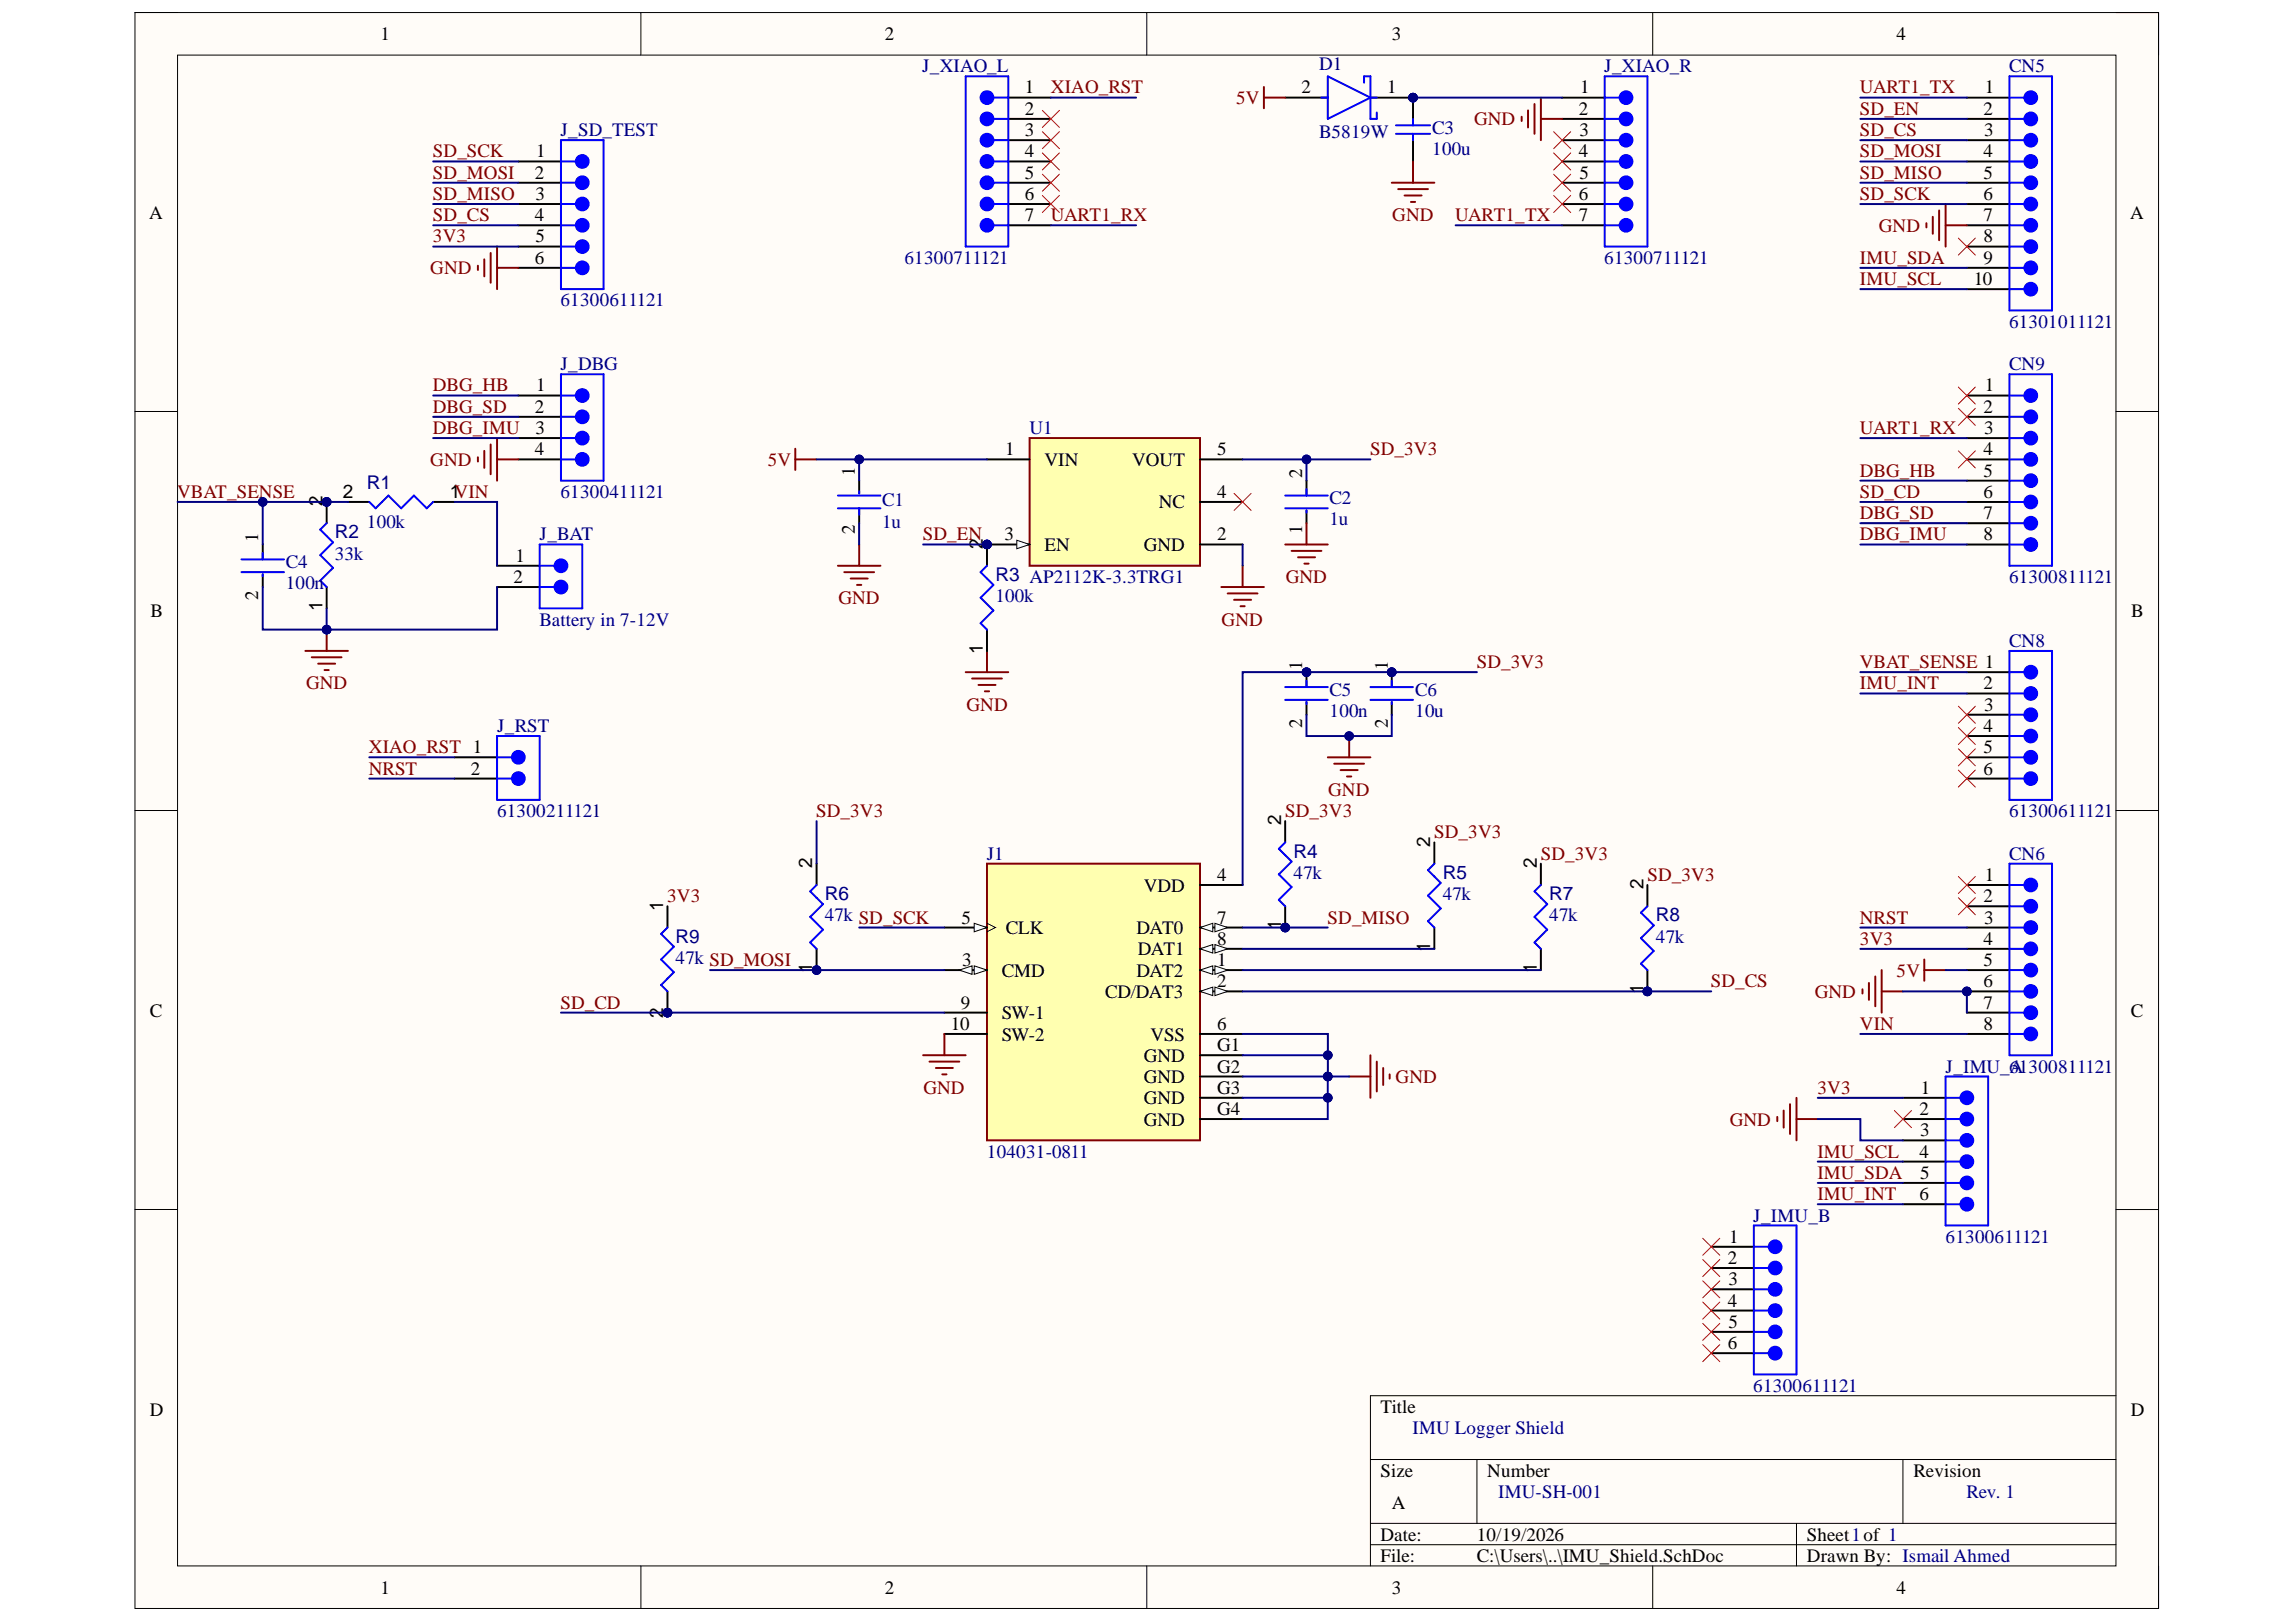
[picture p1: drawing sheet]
<svg xmlns="http://www.w3.org/2000/svg" width="297mm" height="210mm" viewBox="0 0 297 210" stroke-linecap="round" stroke-linejoin="round" font-family="sans-serif">
<defs><g id="words">
<g font-size="2.5">
<text x="49.2" y="5.2">1</text>
<text x="114.5" y="5.2">2</text>
<text x="180" y="5.2">3</text>
<text x="245.4" y="5.2">4</text>
<text x="132.6" y="14.9">2</text>
<text x="132.6" y="12.1">1</text>
<text x="132.6" y="17.6">3</text>
<text x="168.4" y="12.1">2</text>
<text x="179.5" y="12.1">1</text>
<text x="204.2" y="14.9">2</text>
<text x="204.3" y="17.6">3</text>
<text x="204.4" y="12.1">1</text>
<text x="256.6" y="14.9">2</text>
<text x="256.7" y="17.6">3</text>
<text x="256.8" y="12.1">1</text>
<text x="69.2" y="23.2">2</text>
<text x="69.4" y="20.4">1</text>
<text x="132.6" y="20.4">4</text>
<text x="132.6" y="23.2">5</text>
<text x="204.2" y="20.4">4</text>
<text x="204.3" y="23.2">5</text>
<text x="256.6" y="20.4">4</text>
<text x="256.6" y="23.2">5</text>
<text x="19.3" y="28.3">A</text>
<text x="69.2" y="28.7">4</text>
<text x="69.3" y="25.9">3</text>
<text x="132.6" y="25.9">6</text>
<text x="132.6" y="28.7">7</text>
<text x="204.2" y="25.9">6</text>
<text x="204.2" y="28.7">7</text>
<text x="256.6" y="25.9">6</text>
<text x="256.6" y="28.7">7</text>
<text x="275.6" y="28.3">A</text>
<text x="69.2" y="34.2">6</text>
<text x="69.3" y="31.4">5</text>
<text x="256.6" y="31.4">8</text>
<text x="256.6" y="34.2">9</text>
<text x="255.3" y="36.9">10</text>
<text x="69.2" y="53.4">2</text>
<text x="69.4" y="50.6">1</text>
<text x="256.6" y="53.4">2</text>
<text x="256.8" y="50.6">1</text>
<text x="69.2" y="58.9">4</text>
<text x="69.3" y="56.1">3</text>
<text x="130" y="58.9">1</text>
<text x="157.5" y="58.9">5</text>
<text x="256.6" y="58.9">4</text>
<text x="256.7" y="56.1">3</text>
<text x="41.7" y="65.5" transform="rotate(-90 41.7 65.5)">2</text>
<text x="44.3" y="64.4">2</text>
<text x="58.2" y="64.4">1VIN</text>
<text x="110.6" y="61.6" transform="rotate(-90 110.6 61.6)">1</text>
<text x="135.1" y="60.3">VIN</text>
<text x="146.5" y="60.3">VOUT</text>
<text x="149.9" y="65.8">NC</text>
<text x="157.5" y="64.4">4</text>
<text x="168.5" y="61.9" transform="rotate(-90 168.5 61.9)">2</text>
<text x="256.6" y="61.7">5</text>
<text x="256.6" y="64.4">6</text>
<text x="33.4" y="70.2" transform="rotate(-90 33.4 70.2)">1</text>
<text x="110.6" y="69.2" transform="rotate(-90 110.6 69.2)">2</text>
<text x="127.2" y="71" transform="rotate(-90 127.2 71)">2</text>
<text x="130" y="69.9">3</text>
<text x="135.1" y="71.4">EN</text>
<text x="148" y="71.4">GND</text>
<text x="157.5" y="69.9">2</text>
<text x="168.5" y="69.2" transform="rotate(-90 168.5 69.2)">1</text>
<text x="256.6" y="67.2">7</text>
<text x="256.6" y="69.9">8</text>
<text x="33.4" y="77.7" transform="rotate(-90 33.4 77.7)">2</text>
<text x="66.4" y="75.4">2</text>
<text x="66.7" y="72.7">1</text>
<text x="19.5" y="79.9">B</text>
<text x="41.7" y="79" transform="rotate(-90 41.7 79)">1</text>
<text x="275.7" y="79.9">B</text>
<text x="127.2" y="84.6" transform="rotate(-90 127.2 84.6)">1</text>
<text x="168.5" y="86.7" transform="rotate(-90 168.5 86.7)">1</text>
<text x="179.5" y="86.7" transform="rotate(-90 179.5 86.7)">1</text>
<text x="256.6" y="89.2">2</text>
<text x="168.5" y="94.2" transform="rotate(-90 168.5 94.2)">2</text>
<text x="179.5" y="94.2" transform="rotate(-90 179.5 94.2)">2</text>
<text x="256.6" y="94.7">4</text>
<text x="256.7" y="92">3</text>
<text x="60.9" y="100.3">2</text>
<text x="256.6" y="97.5">5</text>
<text x="256.6" y="100.3">6</text>
<text x="165.7" y="106.8" transform="rotate(-90 165.7 106.8)">2</text>
<text x="105.1" y="112.4" transform="rotate(-90 105.1 112.4)">2</text>
<text x="157.5" y="114">4</text>
<text x="185" y="109.6" transform="rotate(-90 185 109.6)">2</text>
<text x="198.8" y="112.4" transform="rotate(-90 198.8 112.4)">2</text>
<text x="256.8" y="114">1</text>
<text x="85.8" y="117.9" transform="rotate(-90 85.8 117.9)">1</text>
<text x="124.4" y="119.5">5</text>
<text x="148" y="115.4">VDD</text>
<text x="157.5" y="119.5">7</text>
<text x="212.6" y="115.1" transform="rotate(-90 212.6 115.1)">2</text>
<text x="256.6" y="116.8">2</text>
<text x="256.7" y="119.5">3</text>
<text x="105.1" y="125.9" transform="rotate(-90 105.1 125.9)">1</text>
<text x="124.5" y="125">3</text>
<text x="130.1" y="120.9">CLK</text>
<text x="147" y="120.9">DAT0</text>
<text x="147.2" y="123.6">DAT1</text>
<text x="157.5" y="122.3">8</text>
<text x="157.5" y="125">1</text>
<text x="165.7" y="120.4" transform="rotate(-90 165.7 120.4)">1</text>
<text x="185" y="123.2" transform="rotate(-90 185 123.2)">1</text>
<text x="198.8" y="125.9" transform="rotate(-90 198.8 125.9)">1</text>
<text x="256.6" y="122.3">4</text>
<text x="256.6" y="125">5</text>
<text x="19.4" y="131.6">C</text>
<text x="85.8" y="131.7" transform="rotate(-90 85.8 131.7)">2</text>
<text x="124.3" y="130.5">9</text>
<text x="129.6" y="126.4">CMD</text>
<text x="129.6" y="131.9">SW-1</text>
<text x="143" y="129.2">CD/DAT3</text>
<text x="147" y="126.4">DAT2</text>
<text x="157.5" y="127.7">2</text>
<text x="212.6" y="128.7" transform="rotate(-90 212.6 128.7)">1</text>
<text x="256.6" y="127.7">6</text>
<text x="256.6" y="130.5">7</text>
<text x="275.7" y="131.6">C</text>
<text x="123" y="133.2">10</text>
<text x="129.6" y="134.7">SW-2</text>
<text x="148" y="137.4">GND</text>
<text x="148.8" y="134.7">VSS</text>
<text x="157.5" y="133.2">6</text>
<text x="157.5" y="136">G1</text>
<text x="256.6" y="133.2">8</text>
<text x="148" y="140.2">GND</text>
<text x="148" y="142.9">GND</text>
<text x="157.5" y="138.8">G2</text>
<text x="157.5" y="141.5">G3</text>
<text x="248.5" y="141.5">1</text>
<text x="148" y="145.7">GND</text>
<text x="157.5" y="144.3">G4</text>
<text x="248.3" y="144.3">2</text>
<text x="248.3" y="149.8">4</text>
<text x="248.4" y="147">3</text>
<text x="248.3" y="155.3">6</text>
<text x="248.4" y="152.5">5</text>
<text x="223.7" y="160.8">1</text>
<text x="223.5" y="163.6">2</text>
<text x="223.6" y="166.3">3</text>
<text x="223.5" y="169.1">4</text>
<text x="223.6" y="171.8">5</text>
<text x="223.5" y="174.6">6</text>
<text x="19.4" y="183.2">D</text>
<text x="178.6" y="182.9">Title</text>
<text x="275.7" y="183.2">D</text>
<text x="178.6" y="191.1">Size</text>
<text x="192.4" y="191.1">Number</text>
<text x="247.6" y="191.1">Revision</text>
<text x="180" y="195.2">A</text>
<text x="178.6" y="199.4">Date:</text>
<text x="178.6" y="202.2">File:</text>
<text x="191" y="199.4">10/19/2026</text>
<text x="191" y="202.2">C:\Users\..\IMU_Shield.SchDoc</text>
<text x="233.8" y="199.4">Sheet1of 1</text>
<text x="233.8" y="202.2">Drawn By: Ismail Ahmed</text>
<text x="49.2" y="206.3">1</text>
<text x="114.5" y="206.3">2</text>
<text x="180" y="206.3">3</text>
<text x="245.4" y="206.3">4</text>
</g>
<g font-size="2.5" fill="#000080">
<text x="119.3" y="9.4">J_XIAO_L</text>
<text x="170.7" y="9">D1</text>
<text x="207.5" y="9.4">J_XIAO_R</text>
<text x="259.9" y="9.4">CN5</text>
<text x="72.5" y="17.6">J_SD_TEST</text>
<text x="170.7" y="17.9">B5819W</text>
<text x="185.3" y="17.3">C3</text>
<text x="185.3" y="20.1">100u</text>
<text x="117" y="34.2">61300711121</text>
<text x="207.5" y="34.2">61300711121</text>
<text x="72.5" y="39.6">61300611121</text>
<text x="72.5" y="47.9">J_DBG</text>
<text x="259.9" y="42.4">61301011121</text>
<text x="259.9" y="47.9">CN9</text>
<text x="133.2" y="56.1">U1</text>
<text x="47.5" y="63.3">R1</text>
<text x="72.5" y="64.4">61300411121</text>
<text x="114.1" y="65.5">C1</text>
<text x="172" y="65.3">C2</text>
<text x="43.3" y="69.7">R2</text>
<text x="47.5" y="68.3">100k</text>
<text x="69.8" y="69.9">J_BAT</text>
<text x="114.1" y="68.3">1u</text>
<text x="172" y="68">1u</text>
<text x="37" y="73.6">C4</text>
<text x="37" y="76.3">100n</text>
<text x="43.3" y="72.5">33k</text>
<text x="128.8" y="77.9">100k</text>
<text x="128.8" y="75.2">R3 AP2112K-3.3TRG1</text>
<text x="259.9" y="75.4">61300811121</text>
<text x="69.8" y="81">Battery in 7-12V</text>
<text x="259.9" y="83.7">CN8</text>
<text x="64.3" y="94.7">J_RST</text>
<text x="172" y="90">C5</text>
<text x="172" y="92.8">100n</text>
<text x="183.1" y="90">C6</text>
<text x="183.1" y="92.8">10u</text>
<text x="64.3" y="105.8">61300211121</text>
<text x="259.9" y="105.8">61300611121</text>
<text x="127.7" y="111.3">J1</text>
<text x="167.4" y="113.7">47k</text>
<text x="167.4" y="111">R4</text>
<text x="186.6" y="113.7">R5</text>
<text x="259.9" y="111.3">CN6</text>
<text x="106.7" y="119.2">47k SD_SCK</text>
<text x="106.7" y="116.5">R6</text>
<text x="186.6" y="116.5">47k</text>
<text x="200.4" y="119.2">47k</text>
<text x="200.4" y="116.5">R7</text>
<text x="214.2" y="119.2">R8</text>
<text x="87.4" y="124.7">47k SD_MOSI</text>
<text x="87.4" y="122">R9</text>
<text x="214.2" y="122">47k</text>
<text x="251.7" y="138.8">J_IMU_61300811121</text>
<text x="260" y="138.8">A</text>
<text x="127.7" y="149.8">104031-0811</text>
<text x="226.8" y="158.1">J_IMU_B</text>
<text x="251.7" y="160.8">61300611121</text>
<text x="182.8" y="185.6">IMU Logger Shield</text>
<text x="226.8" y="180.1">61300611121</text>
<text x="193.8" y="193.9">IMU-SH-001</text>
<text x="254.4" y="193.9">Rev. 1</text>
</g>
<g font-size="2.5" fill="#800000">
<text x="136" y="12.1">XIAO_RST</text>
<text x="159.9" y="13.4">5V</text>
<text x="190.7" y="16.2">GND</text>
<text x="240.6" y="12.1">UART1_TX</text>
<text x="240.6" y="14.9">SD_EN</text>
<text x="240.6" y="17.6">SD_CS</text>
<text x="56" y="20.4">SD_SCK</text>
<text x="56" y="23.2">SD_MOSI</text>
<text x="240.6" y="20.4">SD_MOSI</text>
<text x="240.6" y="23.2">SD_MISO</text>
<text x="56" y="25.9">SD_MISO</text>
<text x="56" y="28.7">SD_CS</text>
<text x="136" y="28.7">UART1_RX</text>
<text x="180.1" y="28.7">GND</text>
<text x="188.3" y="28.7">UART1_TX</text>
<text x="240.6" y="25.9">SD_SCK</text>
<text x="55.7" y="35.5">GND</text>
<text x="56" y="31.4">3V3</text>
<text x="240.6" y="34.2">IMU_SDA</text>
<text x="243.1" y="30">GND</text>
<text x="240.6" y="36.9">IMU_SCL</text>
<text x="56" y="50.6">DBG_HB</text>
<text x="56" y="53.4">DBG_SD</text>
<text x="56" y="56.1">DBG_IMU</text>
<text x="177.3" y="58.9">SD_3V3</text>
<text x="240.6" y="56.1">UART1_RX</text>
<text x="22.9" y="64.4">VBAT_SENSE</text>
<text x="55.7" y="60.3">GND</text>
<text x="99.3" y="60.3">5V</text>
<text x="240.6" y="61.7">DBG_HB</text>
<text x="240.6" y="64.4">SD_CD</text>
<text x="119.4" y="69.9">SD_EN</text>
<text x="240.6" y="67.2">DBG_SD</text>
<text x="240.6" y="69.9">DBG_IMU</text>
<text x="166.3" y="75.4">GND</text>
<text x="108.5" y="78.2">GND</text>
<text x="158" y="81">GND</text>
<text x="39.6" y="89.2">GND</text>
<text x="191" y="86.5">SD_3V3</text>
<text x="240.6" y="86.5">VBAT_SENSE 1</text>
<text x="240.6" y="89.2">IMU_INT</text>
<text x="125" y="92">GND</text>
<text x="47.7" y="97.5">XIAO_RST 1</text>
<text x="47.7" y="100.3">NRST</text>
<text x="105.6" y="105.8">SD_3V3</text>
<text x="166.3" y="105.8">SD_3V3</text>
<text x="171.8" y="103">GND</text>
<text x="185.5" y="108.5">SD_3V3</text>
<text x="199.3" y="111.3">SD_3V3</text>
<text x="213.1" y="114">SD_3V3</text>
<text x="86.3" y="116.8">3V3</text>
<text x="171.8" y="119.5">SD_MISO</text>
<text x="240.6" y="119.5">NRST</text>
<text x="240.6" y="122.3">3V3</text>
<text x="72.5" y="130.5">SD_CD</text>
<text x="221.3" y="127.7">SD_CS</text>
<text x="234.8" y="129.2">GND</text>
<text x="245.4" y="126.4">5V</text>
<text x="240.6" y="133.2">VIN</text>
<text x="119.5" y="141.5">GND</text>
<text x="180.6" y="140.2">GND</text>
<text x="235.1" y="141.5">3V3</text>
<text x="223.8" y="145.7">GND</text>
<text x="235.1" y="149.8">IMU_SCL</text>
<text x="235.1" y="152.5">IMU_SDA</text>
<text x="235.1" y="155.3">IMU_INT</text>
</g>
</g></defs>
<path d="M17.5 1.6h261.8v206.6h-261.8z" fill-rule="evenodd" fill="#fffcf8"/>
<path d="M17.5 1.6h261.8v206.6h-261.8z" fill="none" stroke="#000" stroke-width=".13"/>
<path d="M23 7.1h250.7v195.5h-250.7z" fill-rule="evenodd" fill="#fffcf8"/>
<g fill="none" stroke="#000" stroke-width=".13">
<path d="M17.5 1.6h5.5M23 7.1h250.7v195.5h-250.7zM82.9 1.6v5.5M148.4 1.6v5.5M213.8 1.6v5.5M273.7 1.6h5.6v5.5M17.5 53.3h5.5M273.7 53.3h5.6M17.5 104.9h5.5M273.7 104.9h5.6M17.5 156.5h5.5M273.7 156.5h5.6"/>
<path d="M177.3 188.9h96.4M177.3 197.1h96.4M177.3 199.9h96.4M191.1 188.9v8.2M232.4 197.1v5.5M246.2 188.9v8.2M273.7 180.6h-96.4v22M82.9 202.6v5.6M148.4 202.6v5.6M213.8 202.6v5.6M279.3 202.6v5.6"/>
</g>
<circle cx="127.7" cy="70.5" r=".55" fill="#000080"/>
<circle cx="127.7" cy="70.5" r=".55" fill="none" stroke="#000080" stroke-width=".13"/>
<path d="M133.2 56.7h22v16.5h-22z" fill-rule="evenodd" fill="#ffffb0"/>
<path d="M133.2 56.7h22v16.5h-22z" fill="none" stroke="#800000" stroke-width=".25"/>
<path d="M127.7 59.4h5.5M127.7 70.5h5.5" fill="none" stroke="#000" stroke-width=".25"/>
<path d="M131.5 69.9l1.7 .6-1.7 .5z" fill="#f8fcff"/>
<path d="M131.5 69.9l1.7 .6-1.7 .5z" fill="none" stroke="#000" stroke-width=".13"/>
<circle cx="127.7" cy="70.5" r=".55" fill="#000080"/>
<circle cx="127.7" cy="70.5" r=".55" fill="none" stroke="#000080" stroke-width=".13"/>
<path d="M155.2 59.4h5.6M111.2 62.2v1.7M111.2 65.8v1.9M155.2 65h5.6M155.2 70.5h5.6M169 62.2v1.9M169 66.1v1.6" fill="none" stroke="#000" stroke-width=".25"/>
<path d="M108.4 64.1h5.5M108.4 65.8h5.5M111.2 63.6v.3M111.2 65.8v.8M166.3 64.1h5.5M166.3 65.8h5.5M169 63.3v.8M169 66.1v.2" fill="none" stroke="#00f" stroke-width=".25"/>
<g fill="none" stroke="#800000" stroke-width=".25">
<path d="M102.9 58.1v2.7M102.9 59.4h2.7M108.4 73.2h5.5M109.2 74h3.9M110.1 74.9h2.2M110.9 75.7h.5M111.2 70.5v2.7M158 76h5.5M158.8 76.8h3.9M159.7 77.6h2.2M160.5 78.5h.5M160.8 73.2v2.8"/>
<path d="M166.3 70.5h5.5M167.1 71.3h3.9M167.9 72.1h2.2M168.7 72.9h.6M169 67.7v2.8M124.9 87h5.5M125.8 87.8h3.8M126.6 88.6h2.2M127.4 89.5h.6M127.7 84.2v2.8"/>
</g>
<path d="M159.7 63.9l2.2 2.2M161.9 63.9l-2.2 2.2" fill="none" stroke="#f00" stroke-width=".13"/>
<circle cx="127.7" cy="70.5" r=".55" fill="#000080"/>
<circle cx="127.7" cy="70.5" r=".55" fill="none" stroke="#000080" stroke-width=".13"/>
<path d="M127.7 70.5v2.7" fill="none" stroke="#000" stroke-width=".25"/>
<circle cx="127.7" cy="70.5" r=".55" fill="#000080"/>
<circle cx="127.7" cy="70.5" r=".55" fill="none" stroke="#000080" stroke-width=".13"/>
<path d="M127.7 81.5v2.7" fill="none" stroke="#000" stroke-width=".25"/>
<path d="M127.7 73.2l-.8 .8 1.6 1.7-1.6 1.6 1.6 1.7-1.6 1.6 .8 .9" fill="none" stroke="#00f" stroke-width=".25"/>
<path d="M127.7 111.8h27.5v35.8h-27.5z" fill-rule="evenodd" fill="#ffffb0"/>
<path d="M127.7 111.8h27.5v35.8h-27.5z" fill="none" stroke="#800000" stroke-width=".25"/>
<path d="M122.2 120h5.5" fill="none" stroke="#000" stroke-width=".25"/>
<path d="M126 119.5l1.7 .5-1.7 .6z" fill="#f8fcff"/>
<path d="M126 119.5l1.7 .5-1.7 .6zM127.7 119.5l1.1 .5-1.1 .6" fill="none" stroke="#000" stroke-width=".13"/>
<path d="M122.2 125.5h5.5" fill="none" stroke="#000" stroke-width=".25"/>
<path d="M126 125l1.7 .5-1.7 .6z" fill="#f8fcff"/>
<path d="M126 125l1.7 .5-1.7 .6z" fill="none" stroke="#000" stroke-width=".13"/>
<path d="M124.1 125.5l1.7-.5v1.1z" fill="#f8fcff"/>
<path d="M124.1 125.5l1.7-.5v1.1z" fill="none" stroke="#000" stroke-width=".13"/>
<path d="M155.2 114.5h5.6M122.2 131h5.5M122.2 133.8h5.5M155.2 120h5.6" fill="none" stroke="#000" stroke-width=".25"/>
<path d="M155.2 120l1.7-.5v1.1z" fill="#f8fcff"/>
<path d="M155.2 120l1.7-.5v1.1z" fill="none" stroke="#000" stroke-width=".13"/>
<path d="M157.2 119.5l1.6 .5-1.6 .6z" fill="#f8fcff"/>
<path d="M157.2 119.5l1.6 .5-1.6 .6z" fill="none" stroke="#000" stroke-width=".13"/>
<path d="M155.2 122.8h5.6" fill="none" stroke="#000" stroke-width=".25"/>
<path d="M155.2 122.8l1.7-.6v1.1z" fill="#f8fcff"/>
<path d="M155.2 122.8l1.7-.6v1.1z" fill="none" stroke="#000" stroke-width=".13"/>
<path d="M157.2 122.2l1.6 .6-1.6 .5z" fill="#f8fcff"/>
<path d="M157.2 122.2l1.6 .6-1.6 .5z" fill="none" stroke="#000" stroke-width=".13"/>
<path d="M155.2 125.5h5.6" fill="none" stroke="#000" stroke-width=".25"/>
<path d="M155.2 125.5l1.7-.5v1.1z" fill="#f8fcff"/>
<path d="M155.2 125.5l1.7-.5v1.1z" fill="none" stroke="#000" stroke-width=".13"/>
<path d="M157.2 125l1.6 .5-1.6 .6z" fill="#f8fcff"/>
<path d="M157.2 125l1.6 .5-1.6 .6z" fill="none" stroke="#000" stroke-width=".13"/>
<path d="M155.2 128.3h5.6" fill="none" stroke="#000" stroke-width=".25"/>
<path d="M155.2 128.3l1.7-.6v1.1z" fill="#f8fcff"/>
<path d="M155.2 128.3l1.7-.6v1.1z" fill="none" stroke="#000" stroke-width=".13"/>
<path d="M157.2 127.7l1.6 .6-1.6 .5z" fill="#f8fcff"/>
<path d="M157.2 127.7l1.6 .6-1.6 .5z" fill="none" stroke="#000" stroke-width=".13"/>
<path d="M155.2 133.8h5.6M155.2 136.6h5.6M155.2 139.3h5.6M155.2 142.1h5.6M155.2 144.8h5.6" fill="none" stroke="#000" stroke-width=".25"/>
<circle cx="166.3" cy="120" r=".55" fill="#000080"/>
<circle cx="166.3" cy="120" r=".55" fill="none" stroke="#000080" stroke-width=".13"/>
<path d="M166.3 106.3v2.7M166.3 117.3v2.7" fill="none" stroke="#000" stroke-width=".25"/>
<circle cx="166.3" cy="120" r=".55" fill="#000080"/>
<circle cx="166.3" cy="120" r=".55" fill="none" stroke="#000080" stroke-width=".13"/>
<path d="M166.3 109l-.9 .8 1.7 1.7-1.7 1.6 1.7 1.7-1.7 1.7 .9 .8" fill="none" stroke="#00f" stroke-width=".25"/>
<path d="M171.8 98h5.5M172.6 98.8h3.9M173.4 99.7h2.2M174.5 95.2v2.8M174.3 100.5h.5" fill="none" stroke="#800000" stroke-width=".25"/>
<circle cx="174.5" cy="95.2" r=".55" fill="#000080"/>
<circle cx="174.5" cy="95.2" r=".55" fill="none" stroke="#000080" stroke-width=".13"/>
<circle cx="180.1" cy="87" r=".55" fill="#000080"/>
<circle cx="180.1" cy="87" r=".55" fill="none" stroke="#000080" stroke-width=".13"/>
<path d="M180.1 87v1.9" fill="none" stroke="#000" stroke-width=".25"/>
<circle cx="180.1" cy="87" r=".55" fill="#000080"/>
<circle cx="180.1" cy="87" r=".55" fill="none" stroke="#000080" stroke-width=".13"/>
<path d="M180.1 90.8v1.7" fill="none" stroke="#000" stroke-width=".25"/>
<path d="M177.3 88.9h5.5M177.3 90.6h5.5M180.1 88.1v.8M180.1 90.8v.3" fill="none" stroke="#00f" stroke-width=".25"/>
<circle cx="169" cy="87" r=".55" fill="#000080"/>
<circle cx="169" cy="87" r=".55" fill="none" stroke="#000080" stroke-width=".13"/>
<path d="M169 87v1.9" fill="none" stroke="#000" stroke-width=".25"/>
<circle cx="169" cy="87" r=".55" fill="#000080"/>
<circle cx="169" cy="87" r=".55" fill="none" stroke="#000080" stroke-width=".13"/>
<path d="M169 90.8v1.7" fill="none" stroke="#000" stroke-width=".25"/>
<path d="M166.3 88.9h5.5M166.3 90.6h5.5M169 88.1v.8M169 90.8v.3" fill="none" stroke="#00f" stroke-width=".25"/>
<path d="M174.5 139.3h2.8M177.3 136.6v5.5M178.1 137.4v3.8M178.9 138.2v2.2M179.8 139v.6" fill="none" stroke="#800000" stroke-width=".25"/>
<circle cx="105.6" cy="125.5" r=".55" fill="#000080"/>
<circle cx="105.6" cy="125.5" r=".55" fill="none" stroke="#000080" stroke-width=".13"/>
<path d="M105.6 111.8v2.7M105.6 122.8v2.7" fill="none" stroke="#000" stroke-width=".25"/>
<circle cx="105.6" cy="125.5" r=".55" fill="#000080"/>
<circle cx="105.6" cy="125.5" r=".55" fill="none" stroke="#000080" stroke-width=".13"/>
<path d="M105.6 114.5l-.8 .9 1.7 1.6-1.7 1.7 1.7 1.6-1.7 1.7 .8 .8M185.6 111.8l-.9 .8 1.7 1.7-1.7 1.6 1.7 1.7-1.7 1.6 .9 .8M199.3 114.5l-.8 .9 1.7 1.6-1.7 1.7 1.7 1.6-1.7 1.7 .8 .8" fill="none" stroke="#00f" stroke-width=".25"/>
<path d="M185.6 109v2.8M199.3 111.8v2.7M185.6 120v2.8M199.3 122.8v2.7" fill="none" stroke="#000" stroke-width=".25"/>
<circle cx="213.1" cy="128.3" r=".55" fill="#000080"/>
<circle cx="213.1" cy="128.3" r=".55" fill="none" stroke="#000080" stroke-width=".13"/>
<path d="M213.1 114.5v2.8M213.1 125.5v2.8" fill="none" stroke="#000" stroke-width=".25"/>
<circle cx="213.1" cy="128.3" r=".55" fill="#000080"/>
<circle cx="213.1" cy="128.3" r=".55" fill="none" stroke="#000080" stroke-width=".13"/>
<path d="M213.1 117.3l-.8 .8 1.7 1.7-1.7 1.6 1.7 1.7-1.7 1.6 .8 .8" fill="none" stroke="#00f" stroke-width=".25"/>
<circle cx="86.4" cy="131" r=".55" fill="#000080"/>
<circle cx="86.4" cy="131" r=".55" fill="none" stroke="#000080" stroke-width=".13"/>
<path d="M86.4 128.3v2.7" fill="none" stroke="#000" stroke-width=".25"/>
<circle cx="86.4" cy="131" r=".55" fill="#000080"/>
<circle cx="86.4" cy="131" r=".55" fill="none" stroke="#000080" stroke-width=".13"/>
<path d="M254.5 15.4h5.5M254.5 12.6h5.5M86.4 117.3v2.7" fill="none" stroke="#000" stroke-width=".25"/>
<path d="M260 15.4h1.9M86.4 120l-.9 .9 1.7 1.6-1.7 1.7 1.7 1.6-1.7 1.7 .9 .8" fill="none" stroke="#00f" stroke-width=".25"/>
<path d="M119.4 136.6h5.5M120.2 137.4h3.9M121.1 138.2h2.2M121.9 139h.6M122.2 133.8v2.8" fill="none" stroke="#800000" stroke-width=".25"/>
<circle cx="262.7" cy="15.4" r=".83" fill="#00f"/>
<g fill="none" stroke="#00f" stroke-width=".25">
<path d="M260 12.6h1.9M260 18.1h1.9"/>
<circle cx="262.7" cy="15.4" r=".83"/>
</g>
<path d="M254.5 18.1h5.5" fill="none" stroke="#000" stroke-width=".25"/>
<circle cx="262.7" cy="18.1" r=".82" fill="#00f"/>
<g fill="none" stroke="#00f" stroke-width=".25">
<path d="M260 20.9h1.9"/>
<circle cx="262.7" cy="18.1" r=".82"/>
</g>
<path d="M254.5 20.9h5.5" fill="none" stroke="#000" stroke-width=".25"/>
<circle cx="262.7" cy="20.9" r=".83" fill="#00f"/>
<g fill="none" stroke="#00f" stroke-width=".25">
<path d="M260 23.6h1.9"/>
<circle cx="262.7" cy="20.9" r=".83"/>
</g>
<path d="M254.5 23.6h5.5" fill="none" stroke="#000" stroke-width=".25"/>
<circle cx="262.7" cy="23.6" r=".82" fill="#00f"/>
<g fill="none" stroke="#00f" stroke-width=".25">
<path d="M260 26.4h1.9"/>
<circle cx="262.7" cy="23.6" r=".82"/>
</g>
<path d="M254.5 26.4h5.5" fill="none" stroke="#000" stroke-width=".25"/>
<circle cx="262.7" cy="26.4" r=".82" fill="#00f"/>
<g fill="none" stroke="#00f" stroke-width=".25">
<path d="M260 29.2h1.9"/>
<circle cx="262.7" cy="26.4" r=".82"/>
</g>
<path d="M254.5 29.2h5.5" fill="none" stroke="#000" stroke-width=".25"/>
<circle cx="262.7" cy="29.2" r=".82" fill="#00f"/>
<g fill="none" stroke="#00f" stroke-width=".25">
<path d="M260 31.9h1.9"/>
<circle cx="262.7" cy="29.2" r=".82"/>
</g>
<path d="M254.5 31.9h5.5" fill="none" stroke="#000" stroke-width=".25"/>
<circle cx="262.7" cy="31.9" r=".82" fill="#00f"/>
<g fill="none" stroke="#00f" stroke-width=".25">
<path d="M260 34.7h1.9"/>
<circle cx="262.7" cy="31.9" r=".82"/>
</g>
<path d="M254.5 34.7h5.5" fill="none" stroke="#000" stroke-width=".25"/>
<circle cx="262.7" cy="34.7" r=".83" fill="#00f"/>
<g fill="none" stroke="#00f" stroke-width=".25">
<path d="M260 37.4h1.9"/>
<circle cx="262.7" cy="34.7" r=".83"/>
</g>
<path d="M254.5 37.4h5.5" fill="none" stroke="#000" stroke-width=".25"/>
<circle cx="262.7" cy="37.4" r=".82" fill="#00f"/>
<g fill="none" stroke="#00f" stroke-width=".25">
<path d="M260 9.9h5.5v30.3h-5.5z"/>
<circle cx="262.7" cy="37.4" r=".82"/>
</g>
<circle cx="262.7" cy="12.6" r=".82" fill="#00f"/>
<g fill="none" stroke="#00f" stroke-width=".25">
<path d="M260 53.9h1.9"/>
<circle cx="262.7" cy="12.6" r=".82"/>
</g>
<path d="M254.5 53.9h5.5M254.5 51.2h5.5" fill="none" stroke="#000" stroke-width=".25"/>
<circle cx="262.7" cy="53.9" r=".83" fill="#00f"/>
<g fill="none" stroke="#00f" stroke-width=".25">
<path d="M260 51.2h1.9M260 56.7h1.9"/>
<circle cx="262.7" cy="53.9" r=".83"/>
</g>
<path d="M254.5 56.7h5.5" fill="none" stroke="#000" stroke-width=".25"/>
<circle cx="262.7" cy="56.7" r=".82" fill="#00f"/>
<g fill="none" stroke="#00f" stroke-width=".25">
<path d="M260 59.5h1.9"/>
<circle cx="262.7" cy="56.7" r=".82"/>
</g>
<path d="M254.5 59.5h5.5" fill="none" stroke="#000" stroke-width=".25"/>
<circle cx="262.7" cy="59.4" r=".83" fill="#00f"/>
<g fill="none" stroke="#00f" stroke-width=".25">
<path d="M260 62.2h1.9"/>
<circle cx="262.7" cy="59.4" r=".83"/>
</g>
<path d="M254.5 62.2h5.5" fill="none" stroke="#000" stroke-width=".25"/>
<circle cx="262.7" cy="62.2" r=".82" fill="#00f"/>
<g fill="none" stroke="#00f" stroke-width=".25">
<path d="M260 65h1.9"/>
<circle cx="262.7" cy="62.2" r=".82"/>
</g>
<path d="M254.5 65h5.5" fill="none" stroke="#000" stroke-width=".25"/>
<circle cx="262.7" cy="65" r=".82" fill="#00f"/>
<g fill="none" stroke="#00f" stroke-width=".25">
<path d="M260 67.7h1.9"/>
<circle cx="262.7" cy="65" r=".82"/>
</g>
<path d="M254.5 67.7h5.5" fill="none" stroke="#000" stroke-width=".25"/>
<circle cx="262.7" cy="67.7" r=".82" fill="#00f"/>
<g fill="none" stroke="#00f" stroke-width=".25">
<path d="M260 70.5h1.9"/>
<circle cx="262.7" cy="67.7" r=".82"/>
</g>
<path d="M254.5 70.5h5.5" fill="none" stroke="#000" stroke-width=".25"/>
<circle cx="262.7" cy="70.5" r=".82" fill="#00f"/>
<g fill="none" stroke="#00f" stroke-width=".25">
<path d="M260 48.4h5.5v24.8h-5.5z"/>
<circle cx="262.7" cy="70.5" r=".82"/>
</g>
<circle cx="262.7" cy="51.2" r=".82" fill="#00f"/>
<g fill="none" stroke="#00f" stroke-width=".25">
<path d="M260 89.7h1.9"/>
<circle cx="262.7" cy="51.2" r=".82"/>
</g>
<path d="M253.4 30.8l2.2 2.2M255.6 30.8l-2.2 2.2M253.4 50.1l2.2 2.2M253.4 52.8l2.2 2.2M253.4 58.3l2.2 2.3M255.6 50.1l-2.2 2.2M255.6 52.8l-2.2 2.2M255.6 58.3l-2.2 2.3" fill="none" stroke="#f00" stroke-width=".13"/>
<path d="M254.5 89.7h5.5M254.5 87h5.5" fill="none" stroke="#000" stroke-width=".25"/>
<circle cx="262.7" cy="89.7" r=".82" fill="#00f"/>
<g fill="none" stroke="#00f" stroke-width=".25">
<path d="M260 87h1.9M260 92.5h1.9"/>
<circle cx="262.7" cy="89.7" r=".82"/>
</g>
<path d="M254.5 92.5h5.5" fill="none" stroke="#000" stroke-width=".25"/>
<circle cx="262.7" cy="92.5" r=".83" fill="#00f"/>
<g fill="none" stroke="#00f" stroke-width=".25">
<path d="M260 95.2h1.9"/>
<circle cx="262.7" cy="92.5" r=".83"/>
</g>
<path d="M254.5 95.2h5.5" fill="none" stroke="#000" stroke-width=".25"/>
<circle cx="262.7" cy="95.2" r=".82" fill="#00f"/>
<g fill="none" stroke="#00f" stroke-width=".25">
<path d="M260 98h1.9"/>
<circle cx="262.7" cy="95.2" r=".82"/>
</g>
<path d="M254.5 98h5.5" fill="none" stroke="#000" stroke-width=".25"/>
<circle cx="262.7" cy="98" r=".83" fill="#00f"/>
<g fill="none" stroke="#00f" stroke-width=".25">
<path d="M260 100.8h1.9"/>
<circle cx="262.7" cy="98" r=".83"/>
</g>
<path d="M254.5 100.8h5.5" fill="none" stroke="#000" stroke-width=".25"/>
<circle cx="262.7" cy="100.8" r=".82" fill="#00f"/>
<g fill="none" stroke="#00f" stroke-width=".25">
<path d="M260 84.2h5.5v19.3h-5.5z"/>
<circle cx="262.7" cy="100.8" r=".82"/>
</g>
<circle cx="262.7" cy="87" r=".82" fill="#00f"/>
<circle cx="262.7" cy="87" r=".82" fill="none" stroke="#00f" stroke-width=".25"/>
<path d="M253.4 91.4l2.2 2.2M253.4 94.2l2.2 2.1M253.4 96.9l2.2 2.2M253.4 99.7l2.2 2.2M255.6 91.4l-2.2 2.2M255.6 94.2l-2.2 2.1M255.6 96.9l-2.2 2.2M255.6 99.7l-2.2 2.2" fill="none" stroke="#f00" stroke-width=".13"/>
<path d="M249.2 28.9v.5M250 28.1v2.2M250.9 27.2v3.9M251.7 26.4v5.5M251.7 29.2h2.8" fill="none" stroke="#800000" stroke-width=".25"/>
<circle cx="254.5" cy="128.3" r=".55" fill="#000080"/>
<circle cx="254.5" cy="128.3" r=".55" fill="none" stroke="#000080" stroke-width=".13"/>
<path d="M254.5 117.3h5.5M254.5 114.5h5.5" fill="none" stroke="#000" stroke-width=".25"/>
<path d="M260 117.3h1.9" fill="none" stroke="#00f" stroke-width=".25"/>
<circle cx="262.7" cy="117.3" r=".83" fill="#00f"/>
<g fill="none" stroke="#00f" stroke-width=".25">
<path d="M260 114.5h1.9M260 120h1.9"/>
<circle cx="262.7" cy="117.3" r=".83"/>
</g>
<path d="M254.5 120h5.5" fill="none" stroke="#000" stroke-width=".25"/>
<circle cx="262.7" cy="120" r=".82" fill="#00f"/>
<g fill="none" stroke="#00f" stroke-width=".25">
<path d="M260 122.8h1.9"/>
<circle cx="262.7" cy="120" r=".82"/>
</g>
<path d="M254.5 122.8h5.5" fill="none" stroke="#000" stroke-width=".25"/>
<circle cx="262.7" cy="122.8" r=".82" fill="#00f"/>
<g fill="none" stroke="#00f" stroke-width=".25">
<path d="M260 125.5h1.9"/>
<circle cx="262.7" cy="122.8" r=".82"/>
</g>
<path d="M254.5 125.5h5.5" fill="none" stroke="#000" stroke-width=".25"/>
<circle cx="262.7" cy="125.5" r=".82" fill="#00f"/>
<circle cx="262.7" cy="125.5" r=".82" fill="none" stroke="#00f" stroke-width=".25"/>
<path d="M254.5 128.3h5.5" fill="none" stroke="#000" stroke-width=".25"/>
<circle cx="254.5" cy="128.3" r=".55" fill="#000080"/>
<circle cx="254.5" cy="128.3" r=".55" fill="none" stroke="#000080" stroke-width=".13"/>
<path d="M260 128.3h1.9" fill="none" stroke="#00f" stroke-width=".25"/>
<circle cx="262.7" cy="128.3" r=".82" fill="#00f"/>
<g fill="none" stroke="#00f" stroke-width=".25">
<path d="M260 131h1.9"/>
<circle cx="262.7" cy="128.3" r=".82"/>
</g>
<path d="M254.5 131h5.5" fill="none" stroke="#000" stroke-width=".25"/>
<circle cx="262.7" cy="131" r=".83" fill="#00f"/>
<g fill="none" stroke="#00f" stroke-width=".25">
<path d="M260 133.8h1.9"/>
<circle cx="262.7" cy="131" r=".83"/>
</g>
<path d="M254.5 133.8h5.5" fill="none" stroke="#000" stroke-width=".25"/>
<circle cx="262.7" cy="133.8" r=".82" fill="#00f"/>
<g fill="none" stroke="#00f" stroke-width=".25">
<path d="M260 111.8h5.5v24.8h-5.5z"/>
<circle cx="262.7" cy="133.8" r=".82"/>
</g>
<circle cx="262.7" cy="114.5" r=".82" fill="#00f"/>
<g fill="none" stroke="#00f" stroke-width=".25">
<path d="M251.7 144.8h1.9"/>
<circle cx="262.7" cy="114.5" r=".82"/>
</g>
<path d="M253.4 113.4l2.2 2.2M253.4 116.2l2.2 2.2M255.6 113.4l-2.2 2.2M255.6 116.2l-2.2 2.2" fill="none" stroke="#f00" stroke-width=".13"/>
<path d="M241 128v.6M241.8 127.2v2.2M242.6 126.4v3.8M243.4 125.5v5.5M243.4 128.3h2.8M248.9 124.2v2.7M248.9 125.5h2.8" fill="none" stroke="#800000" stroke-width=".25"/>
<path d="M246.2 144.8h5.5M246.2 142.1h5.5" fill="none" stroke="#000" stroke-width=".25"/>
<circle cx="254.5" cy="144.8" r=".82" fill="#00f"/>
<g fill="none" stroke="#00f" stroke-width=".25">
<path d="M251.7 142.1h1.9M251.7 147.6h1.9"/>
<circle cx="254.5" cy="144.8" r=".82"/>
</g>
<path d="M246.2 147.6h5.5" fill="none" stroke="#000" stroke-width=".25"/>
<circle cx="254.5" cy="147.6" r=".82" fill="#00f"/>
<g fill="none" stroke="#00f" stroke-width=".25">
<path d="M251.7 150.3h1.9"/>
<circle cx="254.5" cy="147.6" r=".82"/>
</g>
<path d="M246.2 150.3h5.5" fill="none" stroke="#000" stroke-width=".25"/>
<circle cx="254.5" cy="150.3" r=".83" fill="#00f"/>
<g fill="none" stroke="#00f" stroke-width=".25">
<path d="M251.7 153.1h1.9"/>
<circle cx="254.5" cy="150.3" r=".83"/>
</g>
<path d="M246.2 153.1h5.5" fill="none" stroke="#000" stroke-width=".25"/>
<circle cx="254.5" cy="153.1" r=".82" fill="#00f"/>
<g fill="none" stroke="#00f" stroke-width=".25">
<path d="M251.7 155.8h1.9"/>
<circle cx="254.5" cy="153.1" r=".82"/>
</g>
<path d="M246.2 155.8h5.5" fill="none" stroke="#000" stroke-width=".25"/>
<circle cx="254.5" cy="155.8" r=".83" fill="#00f"/>
<g fill="none" stroke="#00f" stroke-width=".25">
<path d="M251.7 139.3h5.5v19.3h-5.5z"/>
<circle cx="254.5" cy="155.8" r=".83"/>
</g>
<circle cx="254.5" cy="142.1" r=".82" fill="#00f"/>
<g fill="none" stroke="#00f" stroke-width=".25">
<path d="M226.9 164.1h1.9"/>
<circle cx="254.5" cy="142.1" r=".82"/>
</g>
<path d="M221.4 164.1h5.5M221.4 161.3h5.5" fill="none" stroke="#000" stroke-width=".25"/>
<circle cx="229.7" cy="164.1" r=".82" fill="#00f"/>
<g fill="none" stroke="#00f" stroke-width=".25">
<path d="M226.9 161.3h1.9M226.9 166.9h1.9"/>
<circle cx="229.7" cy="164.1" r=".82"/>
</g>
<path d="M221.4 166.9h5.5" fill="none" stroke="#000" stroke-width=".25"/>
<circle cx="229.7" cy="166.9" r=".82" fill="#00f"/>
<g fill="none" stroke="#00f" stroke-width=".25">
<path d="M226.9 169.6h1.9"/>
<circle cx="229.7" cy="166.9" r=".82"/>
</g>
<path d="M221.4 169.6h5.5" fill="none" stroke="#000" stroke-width=".25"/>
<circle cx="229.7" cy="169.6" r=".83" fill="#00f"/>
<g fill="none" stroke="#00f" stroke-width=".25">
<path d="M226.9 172.4h1.9"/>
<circle cx="229.7" cy="169.6" r=".83"/>
</g>
<path d="M221.4 172.4h5.5" fill="none" stroke="#000" stroke-width=".25"/>
<circle cx="229.7" cy="172.4" r=".82" fill="#00f"/>
<g fill="none" stroke="#00f" stroke-width=".25">
<path d="M226.9 175.1h1.9"/>
<circle cx="229.7" cy="172.4" r=".82"/>
</g>
<path d="M221.4 175.1h5.5" fill="none" stroke="#000" stroke-width=".25"/>
<circle cx="229.7" cy="175.1" r=".83" fill="#00f"/>
<g fill="none" stroke="#00f" stroke-width=".25">
<path d="M226.9 158.6h5.5v19.3h-5.5z"/>
<circle cx="229.7" cy="175.1" r=".83"/>
</g>
<circle cx="229.7" cy="161.3" r=".82" fill="#00f"/>
<g fill="none" stroke="#00f" stroke-width=".25">
<path d="M128.5 15.4h1.9"/>
<circle cx="229.7" cy="161.3" r=".82"/>
</g>
<g fill="none" stroke="#f00" stroke-width=".13">
<path d="M245.1 143.7l2.2 2.2M247.3 143.7l-2.2 2.2M220.3 160.2l2.2 2.2M220.3 163l2.2 2.2M220.3 165.8l2.2 2.2M220.3 168.5l2.2 2.2M220.3 171.3l2.2 2.2M220.3 174l2.2 2.2M222.5 160.2l-2.2 2.2M222.5 163l-2.2 2.2M222.5 165.8l-2.2 2.2M222.5 168.5l-2.2 2.2"/>
<path d="M222.5 171.3l-2.2 2.2M222.5 174l-2.2 2.2"/>
</g>
<path d="M229.9 144.5v.6M230.8 143.7v2.2M231.6 142.9v3.9M232.4 142.1v5.5M232.4 144.8h2.8" fill="none" stroke="#800000" stroke-width=".25"/>
<path d="M130.4 15.4h5.6M130.4 12.6h5.6" fill="none" stroke="#000" stroke-width=".25"/>
<circle cx="127.7" cy="15.4" r=".83" fill="#00f"/>
<g fill="none" stroke="#00f" stroke-width=".25">
<path d="M128.5 12.6h1.9M128.5 18.1h1.9"/>
<circle cx="127.7" cy="15.4" r=".83"/>
</g>
<path d="M130.4 18.1h5.6" fill="none" stroke="#000" stroke-width=".25"/>
<circle cx="127.7" cy="18.1" r=".83" fill="#00f"/>
<g fill="none" stroke="#00f" stroke-width=".25">
<path d="M128.5 20.9h1.9"/>
<circle cx="127.7" cy="18.1" r=".83"/>
</g>
<path d="M130.4 20.9h5.6" fill="none" stroke="#000" stroke-width=".25"/>
<circle cx="127.7" cy="20.9" r=".83" fill="#00f"/>
<g fill="none" stroke="#00f" stroke-width=".25">
<path d="M128.5 23.6h1.9"/>
<circle cx="127.7" cy="20.9" r=".83"/>
</g>
<path d="M130.4 23.6h5.6" fill="none" stroke="#000" stroke-width=".25"/>
<circle cx="127.7" cy="23.6" r=".83" fill="#00f"/>
<g fill="none" stroke="#00f" stroke-width=".25">
<path d="M128.5 26.4h1.9"/>
<circle cx="127.7" cy="23.6" r=".83"/>
</g>
<path d="M130.4 26.4h5.6" fill="none" stroke="#000" stroke-width=".25"/>
<circle cx="127.7" cy="26.4" r=".83" fill="#00f"/>
<g fill="none" stroke="#00f" stroke-width=".25">
<path d="M128.5 29.2h1.9"/>
<circle cx="127.7" cy="26.4" r=".83"/>
</g>
<path d="M130.4 29.2h5.6" fill="none" stroke="#000" stroke-width=".25"/>
<circle cx="127.7" cy="29.2" r=".83" fill="#00f"/>
<g fill="none" stroke="#00f" stroke-width=".25">
<path d="M124.9 9.9h5.5v22h-5.5z"/>
<circle cx="127.7" cy="29.2" r=".83"/>
</g>
<circle cx="127.7" cy="12.6" r=".83" fill="#00f"/>
<g fill="none" stroke="#00f" stroke-width=".25">
<path d="M207.6 15.4h1.9"/>
<circle cx="127.7" cy="12.6" r=".83"/>
</g>
<path d="M202.1 15.4h5.5M202.1 12.6h5.5" fill="none" stroke="#000" stroke-width=".25"/>
<circle cx="210.4" cy="15.4" r=".83" fill="#00f"/>
<g fill="none" stroke="#00f" stroke-width=".25">
<path d="M207.6 12.6h1.9M207.6 18.1h1.9"/>
<circle cx="210.4" cy="15.4" r=".83"/>
</g>
<path d="M202.1 18.1h5.5" fill="none" stroke="#000" stroke-width=".25"/>
<circle cx="210.4" cy="18.1" r=".82" fill="#00f"/>
<g fill="none" stroke="#00f" stroke-width=".25">
<path d="M207.6 20.9h1.9"/>
<circle cx="210.4" cy="18.1" r=".82"/>
</g>
<path d="M202.1 20.9h5.5" fill="none" stroke="#000" stroke-width=".25"/>
<circle cx="210.4" cy="20.9" r=".83" fill="#00f"/>
<g fill="none" stroke="#00f" stroke-width=".25">
<path d="M207.6 23.6h1.9"/>
<circle cx="210.4" cy="20.9" r=".83"/>
</g>
<path d="M202.1 23.6h5.5" fill="none" stroke="#000" stroke-width=".25"/>
<circle cx="210.4" cy="23.6" r=".82" fill="#00f"/>
<g fill="none" stroke="#00f" stroke-width=".25">
<path d="M207.6 26.4h1.9"/>
<circle cx="210.4" cy="23.6" r=".82"/>
</g>
<path d="M202.1 26.4h5.5" fill="none" stroke="#000" stroke-width=".25"/>
<circle cx="210.4" cy="26.4" r=".82" fill="#00f"/>
<g fill="none" stroke="#00f" stroke-width=".25">
<path d="M207.6 29.2h1.9"/>
<circle cx="210.4" cy="26.4" r=".82"/>
</g>
<path d="M202.1 29.2h5.5" fill="none" stroke="#000" stroke-width=".25"/>
<circle cx="210.4" cy="29.2" r=".82" fill="#00f"/>
<g fill="none" stroke="#00f" stroke-width=".25">
<path d="M207.6 9.9h5.5v22h-5.5z"/>
<circle cx="210.4" cy="29.2" r=".82"/>
</g>
<circle cx="210.4" cy="12.6" r=".82" fill="#00f"/>
<circle cx="210.4" cy="12.6" r=".82" fill="none" stroke="#00f" stroke-width=".25"/>
<circle cx="182.8" cy="12.6" r=".55" fill="#000080"/>
<circle cx="182.8" cy="12.6" r=".55" fill="none" stroke="#000080" stroke-width=".13"/>
<path d="M166.3 12.6h5.5M177.3 12.6h5.5" fill="none" stroke="#000" stroke-width=".25"/>
<circle cx="182.8" cy="12.6" r=".55" fill="#000080"/>
<circle cx="182.8" cy="12.6" r=".55" fill="none" stroke="#000080" stroke-width=".13"/>
<path d="M171 12.6h.8M171.8 9.9l5.5 2.7-5.5 2.8zM176.5 10.7v-.8h.8v5.5h.8v-.8M177.3 12.6h.8" fill="none" stroke="#00f" stroke-width=".25"/>
<circle cx="182.8" cy="12.6" r=".55" fill="#000080"/>
<circle cx="182.8" cy="12.6" r=".55" fill="none" stroke="#000080" stroke-width=".13"/>
<path d="M182.8 12.6v2.8" fill="none" stroke="#000" stroke-width=".25"/>
<circle cx="182.8" cy="12.6" r=".55" fill="#000080"/>
<circle cx="182.8" cy="12.6" r=".55" fill="none" stroke="#000080" stroke-width=".13"/>
<path d="M182.8 18.1v2.8M67.1 23.6h5.5M67.1 20.9h5.5" fill="none" stroke="#000" stroke-width=".25"/>
<path d="M180.6 17.3h4.4M180.6 16.2h4.4M182.8 15.4v.8M182.8 17.3v.8M72.6 23.6h1.9" fill="none" stroke="#00f" stroke-width=".25"/>
<path d="M163.5 11.3v2.7M163.5 12.6h2.8M196.9 15.1v.6M197.7 14.3v2.2M198.5 13.5v3.8M199.3 12.6v5.5M199.3 15.4h2.8M180.1 23.6h5.5M180.9 24.5h3.8M181.7 25.3h2.2M182.5 26.1h.6M182.8 20.9v2.7" fill="none" stroke="#800000" stroke-width=".25"/>
<g fill="none" stroke="#f00" stroke-width=".13">
<path d="M134.9 14.3l2.2 2.2M134.9 17l2.2 2.2M134.9 19.8l2.2 2.2M137.1 14.3l-2.2 2.2M137.1 17l-2.2 2.2M137.1 19.8l-2.2 2.2M201 17l2.2 2.2M201 19.8l2.2 2.2M203.2 17l-2.2 2.2M203.2 19.8l-2.2 2.2M134.9 22.5l2.2 2.2M134.9 25.3l2.2 2.2"/>
<path d="M137.1 22.5l-2.2 2.2M137.1 25.3l-2.2 2.2M201 22.5l2.2 2.2M201 25.3l2.2 2.2M203.2 22.5l-2.2 2.2M203.2 25.3l-2.2 2.2"/>
</g>
<circle cx="75.3" cy="23.6" r=".83" fill="#00f"/>
<g fill="none" stroke="#00f" stroke-width=".25">
<path d="M72.6 20.9h1.9M72.6 26.4h1.9"/>
<circle cx="75.3" cy="23.6" r=".83"/>
</g>
<path d="M67.1 26.4h5.5" fill="none" stroke="#000" stroke-width=".25"/>
<circle cx="75.3" cy="26.4" r=".83" fill="#00f"/>
<g fill="none" stroke="#00f" stroke-width=".25">
<path d="M72.6 29.2h1.9"/>
<circle cx="75.3" cy="26.4" r=".83"/>
</g>
<path d="M67.1 29.2h5.5" fill="none" stroke="#000" stroke-width=".25"/>
<circle cx="75.3" cy="29.2" r=".83" fill="#00f"/>
<g fill="none" stroke="#00f" stroke-width=".25">
<path d="M72.6 31.9h1.9"/>
<circle cx="75.3" cy="29.2" r=".83"/>
</g>
<path d="M67.1 31.9h5.5" fill="none" stroke="#000" stroke-width=".25"/>
<circle cx="75.3" cy="31.9" r=".83" fill="#00f"/>
<g fill="none" stroke="#00f" stroke-width=".25">
<path d="M72.6 34.7h1.9"/>
<circle cx="75.3" cy="31.9" r=".83"/>
</g>
<path d="M67.1 34.7h5.5" fill="none" stroke="#000" stroke-width=".25"/>
<circle cx="75.3" cy="34.7" r=".83" fill="#00f"/>
<g fill="none" stroke="#00f" stroke-width=".25">
<path d="M72.6 18.1h5.5v19.3h-5.5z"/>
<circle cx="75.3" cy="34.7" r=".83"/>
</g>
<circle cx="75.3" cy="20.9" r=".83" fill="#00f"/>
<g fill="none" stroke="#00f" stroke-width=".25">
<path d="M72.6 53.9h1.9"/>
<circle cx="75.3" cy="20.9" r=".83"/>
</g>
<path d="M67.1 53.9h5.5M67.1 51.2h5.5" fill="none" stroke="#000" stroke-width=".25"/>
<circle cx="75.3" cy="53.9" r=".83" fill="#00f"/>
<g fill="none" stroke="#00f" stroke-width=".25">
<path d="M72.6 51.2h1.9M72.6 56.7h1.9"/>
<circle cx="75.3" cy="53.9" r=".83"/>
</g>
<path d="M67.1 56.7h5.5" fill="none" stroke="#000" stroke-width=".25"/>
<circle cx="75.3" cy="56.7" r=".83" fill="#00f"/>
<g fill="none" stroke="#00f" stroke-width=".25">
<path d="M72.6 59.4h1.9"/>
<circle cx="75.3" cy="56.7" r=".83"/>
</g>
<path d="M67.1 59.4h5.5" fill="none" stroke="#000" stroke-width=".25"/>
<circle cx="75.3" cy="59.4" r=".83" fill="#00f"/>
<g fill="none" stroke="#00f" stroke-width=".25">
<path d="M72.6 48.4h5.5v13.8h-5.5z"/>
<circle cx="75.3" cy="59.4" r=".83"/>
</g>
<circle cx="75.3" cy="51.2" r=".83" fill="#00f"/>
<g fill="none" stroke="#00f" stroke-width=".25">
<path d="M69.8 76h1.9"/>
<circle cx="75.3" cy="51.2" r=".83"/>
</g>
<path d="M64.3 76h5.5M64.3 73.2h5.5" fill="none" stroke="#000" stroke-width=".25"/>
<circle cx="72.6" cy="76" r=".83" fill="#00f"/>
<g fill="none" stroke="#00f" stroke-width=".25">
<path d="M69.8 73.2h1.9M69.8 70.5h5.5v8.2h-5.5z"/>
<circle cx="72.6" cy="76" r=".83"/>
</g>
<circle cx="72.6" cy="73.2" r=".83" fill="#00f"/>
<circle cx="72.6" cy="73.2" r=".83" fill="none" stroke="#00f" stroke-width=".25"/>
<g fill="none" stroke="#800000" stroke-width=".25">
<path d="M61.8 34.4v.5M62.7 33.6v2.2M63.5 32.7v3.9M64.3 31.9v5.5M64.3 34.7h2.8M61.8 59.2v.5M62.7 58.3v2.2M63.5 57.5v3.9M64.3 56.7v5.5M64.3 59.4h2.8M39.5 84.2h5.5M40.3 85.1h3.9"/>
<path d="M41.2 85.9h2.2M42 86.7h.5M42.3 81.5v2.7"/>
</g>
<circle cx="42.3" cy="81.5" r=".55" fill="#000080"/>
<circle cx="42.3" cy="81.5" r=".55" fill="none" stroke="#000080" stroke-width=".13"/>
<path d="M58.8 98h5.5M58.8 100.8h5.5" fill="none" stroke="#000" stroke-width=".25"/>
<path d="M64.3 100.8h1.9" fill="none" stroke="#00f" stroke-width=".25"/>
<circle cx="67.1" cy="100.8" r=".83" fill="#00f"/>
<g fill="none" stroke="#00f" stroke-width=".25">
<path d="M64.3 98h1.9M64.3 95.2h5.5v8.3h-5.5z"/>
<circle cx="67.1" cy="100.8" r=".83"/>
</g>
<circle cx="67.1" cy="98" r=".83" fill="#00f"/>
<circle cx="67.1" cy="98" r=".83" fill="none" stroke="#00f" stroke-width=".25"/>
<circle cx="42.3" cy="65" r=".55" fill="#000080"/>
<circle cx="42.3" cy="65" r=".55" fill="none" stroke="#000080" stroke-width=".13"/>
<path d="M42.3 65v2.7" fill="none" stroke="#000" stroke-width=".25"/>
<circle cx="42.3" cy="65" r=".55" fill="#000080"/>
<circle cx="42.3" cy="65" r=".55" fill="none" stroke="#000080" stroke-width=".13"/>
<path d="M34 70.5v1.9M34 74.3v1.7M42.3 76v2.7M45 65h2.8M56 65h2.8" fill="none" stroke="#000" stroke-width=".25"/>
<path d="M31.2 72.4h5.5M31.2 74h5.5M34 71.6v.8M34 74.3v.3M42.3 67.7l-.9 .8 1.7 1.7-1.7 1.6 1.7 1.7-1.7 1.6 .9 .9M47.8 65l.8 .8 1.7-1.7 1.6 1.7 1.7-1.7 1.6 1.7 .8-.8" fill="none" stroke="#00f" stroke-width=".25"/>
<path d="M105.6 59.4h5.6v2.8" fill="none" stroke="#000080" stroke-width=".25"/>
<circle cx="111.2" cy="59.4" r=".55" fill="#000080"/>
<circle cx="111.2" cy="59.4" r=".55" fill="none" stroke="#000080" stroke-width=".13"/>
<path d="M111.2 59.4h16.5" fill="none" stroke="#000080" stroke-width=".25"/>
<circle cx="111.2" cy="59.4" r=".55" fill="#000080"/>
<circle cx="111.2" cy="59.4" r=".55" fill="none" stroke="#000080" stroke-width=".13"/>
<path d="M160.8 59.5h16.5M111.2 67.7v2.8" fill="none" stroke="#000080" stroke-width=".25"/>
<circle cx="169" cy="59.4" r=".55" fill="#000080"/>
<circle cx="169" cy="59.4" r=".55" fill="none" stroke="#000080" stroke-width=".13"/>
<path d="M169 59.4v2.8" fill="none" stroke="#000080" stroke-width=".25"/>
<circle cx="169" cy="59.4" r=".55" fill="#000080"/>
<circle cx="169" cy="59.4" r=".55" fill="none" stroke="#000080" stroke-width=".13"/>
<path d="M119.4 70.5h8.3" fill="none" stroke="#000080" stroke-width=".25"/>
<circle cx="127.7" cy="70.5" r=".55" fill="#000080"/>
<circle cx="127.7" cy="70.5" r=".55" fill="none" stroke="#000080" stroke-width=".13"/>
<path d="M160.8 70.5v2.7M169 92.5v2.7h11.1v-2.7" fill="none" stroke="#000080" stroke-width=".25"/>
<circle cx="174.5" cy="95.2" r=".55" fill="#000080"/>
<circle cx="174.5" cy="95.2" r=".55" fill="none" stroke="#000080" stroke-width=".13"/>
<path d="M180.1 87h11" fill="none" stroke="#000080" stroke-width=".25"/>
<circle cx="180.1" cy="87" r=".55" fill="#000080"/>
<circle cx="180.1" cy="87" r=".55" fill="none" stroke="#000080" stroke-width=".13"/>
<path d="M160.8 133.8h11v5.5h2.7" fill="none" stroke="#000080" stroke-width=".25"/>
<circle cx="171.8" cy="136.6" r=".55" fill="#000080"/>
<circle cx="171.8" cy="136.6" r=".55" fill="none" stroke="#000080" stroke-width=".13"/>
<circle cx="171.8" cy="139.3" r=".55" fill="#000080"/>
<circle cx="171.8" cy="139.3" r=".55" fill="none" stroke="#000080" stroke-width=".13"/>
<path d="M160.8 136.6h11" fill="none" stroke="#000080" stroke-width=".25"/>
<circle cx="171.8" cy="136.6" r=".55" fill="#000080"/>
<circle cx="171.8" cy="136.6" r=".55" fill="none" stroke="#000080" stroke-width=".13"/>
<path d="M160.8 139.3h11" fill="none" stroke="#000080" stroke-width=".25"/>
<circle cx="171.8" cy="139.3" r=".55" fill="#000080"/>
<circle cx="171.8" cy="139.3" r=".55" fill="none" stroke="#000080" stroke-width=".13"/>
<path d="M171.8 139.3v2.8h-11" fill="none" stroke="#000080" stroke-width=".25"/>
<circle cx="171.8" cy="142.1" r=".55" fill="#000080"/>
<circle cx="171.8" cy="142.1" r=".55" fill="none" stroke="#000080" stroke-width=".13"/>
<circle cx="171.8" cy="139.3" r=".55" fill="#000080"/>
<circle cx="171.8" cy="139.3" r=".55" fill="none" stroke="#000080" stroke-width=".13"/>
<path d="M171.8 142.1v2.7h-11" fill="none" stroke="#000080" stroke-width=".25"/>
<circle cx="171.8" cy="142.1" r=".55" fill="#000080"/>
<circle cx="171.8" cy="142.1" r=".55" fill="none" stroke="#000080" stroke-width=".13"/>
<path d="M91.9 125.5h30.3M111.2 120h11" fill="none" stroke="#000080" stroke-width=".25"/>
<circle cx="105.6" cy="125.5" r=".55" fill="#000080"/>
<circle cx="105.6" cy="125.5" r=".55" fill="none" stroke="#000080" stroke-width=".13"/>
<path d="M180.1 87h-19.3v27.5M105.6 106.3v5.5" fill="none" stroke="#000080" stroke-width=".25"/>
<circle cx="180.1" cy="87" r=".55" fill="#000080"/>
<circle cx="180.1" cy="87" r=".55" fill="none" stroke="#000080" stroke-width=".13"/>
<circle cx="169" cy="87" r=".55" fill="#000080"/>
<circle cx="169" cy="87" r=".55" fill="none" stroke="#000080" stroke-width=".13"/>
<path d="M160.8 120h5.5" fill="none" stroke="#000080" stroke-width=".25"/>
<circle cx="166.3" cy="120" r=".55" fill="#000080"/>
<circle cx="166.3" cy="120" r=".55" fill="none" stroke="#000080" stroke-width=".13"/>
<path d="M166.3 120h5.5" fill="none" stroke="#000080" stroke-width=".25"/>
<circle cx="166.3" cy="120" r=".55" fill="#000080"/>
<circle cx="166.3" cy="120" r=".55" fill="none" stroke="#000080" stroke-width=".13"/>
<path d="M160.8 122.8h24.8M160.8 125.5h38.5M160.8 128.3h52.3" fill="none" stroke="#000080" stroke-width=".25"/>
<circle cx="213.1" cy="128.3" r=".55" fill="#000080"/>
<circle cx="213.1" cy="128.3" r=".55" fill="none" stroke="#000080" stroke-width=".13"/>
<path d="M213.1 128.3h8.3" fill="none" stroke="#000080" stroke-width=".25"/>
<circle cx="213.1" cy="128.3" r=".55" fill="#000080"/>
<circle cx="213.1" cy="128.3" r=".55" fill="none" stroke="#000080" stroke-width=".13"/>
<path d="M72.6 131h13.8" fill="none" stroke="#000080" stroke-width=".25"/>
<circle cx="86.4" cy="131" r=".55" fill="#000080"/>
<circle cx="86.4" cy="131" r=".55" fill="none" stroke="#000080" stroke-width=".13"/>
<path d="M86.4 131h35.8" fill="none" stroke="#000080" stroke-width=".25"/>
<circle cx="86.4" cy="131" r=".55" fill="#000080"/>
<circle cx="86.4" cy="131" r=".55" fill="none" stroke="#000080" stroke-width=".13"/>
<g fill="none" stroke="#000080" stroke-width=".25">
<path d="M240.7 12.6h13.8M240.7 15.4h13.8M240.7 18.1h13.8M240.7 20.9h13.8M240.7 23.6h13.8M240.7 26.4h13.8M240.7 34.7h13.8M240.7 37.4h13.8M240.7 56.7h13.8M240.7 62.2h13.8M240.7 65h13.8M240.7 67.7h13.8"/>
<path d="M240.7 70.5h13.8M240.7 87h13.8M240.7 120h13.8M240.7 122.8h13.8M240.7 133.8h13.8M246.2 128.3h8.3v2.7"/>
</g>
<circle cx="254.5" cy="128.3" r=".55" fill="#000080"/>
<circle cx="254.5" cy="128.3" r=".55" fill="none" stroke="#000080" stroke-width=".13"/>
<path d="M182.8 12.6h19.3M240.7 89.7h13.8M251.7 125.5h2.8M235.2 144.8h5.5v2.8h5.5M235.2 142.1h11M235.2 150.3h11M235.2 153.1h11M235.2 155.8h11" fill="none" stroke="#000080" stroke-width=".25"/>
<circle cx="182.8" cy="12.6" r=".55" fill="#000080"/>
<circle cx="182.8" cy="12.6" r=".55" fill="none" stroke="#000080" stroke-width=".13"/>
<g fill="none" stroke="#000080" stroke-width=".25">
<path d="M136 12.6h11M56 29.2h11.1M56 20.9h11.1M56 23.6h11.1M56 26.4h11.1M56 31.9h11.1M136 29.2h11M188.3 29.2h13.8M56 51.2h11.1M56 53.9h11.1M56 56.7h11.1M42.3 65h2.7"/>
<path d="M58.8 65h5.5v8.2M47.8 98h11M47.8 100.8h11"/>
</g>
<circle cx="42.3" cy="65" r=".55" fill="#000080"/>
<circle cx="42.3" cy="65" r=".55" fill="none" stroke="#000080" stroke-width=".13"/>
<path d="M34 76v5.5h30.3v-5.5" fill="none" stroke="#000080" stroke-width=".25"/>
<circle cx="42.3" cy="81.5" r=".55" fill="#000080"/>
<circle cx="42.3" cy="81.5" r=".55" fill="none" stroke="#000080" stroke-width=".13"/>
<path d="M42.3 78.7v2.8" fill="none" stroke="#000080" stroke-width=".25"/>
<circle cx="42.3" cy="81.5" r=".55" fill="#000080"/>
<circle cx="42.3" cy="81.5" r=".55" fill="none" stroke="#000080" stroke-width=".13"/>
<path d="M42.3 65h-8.3v5.5" fill="none" stroke="#000080" stroke-width=".25"/>
<circle cx="34" cy="65" r=".55" fill="#000080"/>
<circle cx="34" cy="65" r=".55" fill="none" stroke="#000080" stroke-width=".13"/>
<circle cx="42.3" cy="65" r=".55" fill="#000080"/>
<circle cx="42.3" cy="65" r=".55" fill="none" stroke="#000080" stroke-width=".13"/>
<path d="M23 65h11" fill="none" stroke="#000080" stroke-width=".25"/>
<circle cx="34" cy="65" r=".55" fill="#000080"/>
<circle cx="34" cy="65" r=".55" fill="none" stroke="#000080" stroke-width=".13"/>
<use href="#words"/>
</svg>
